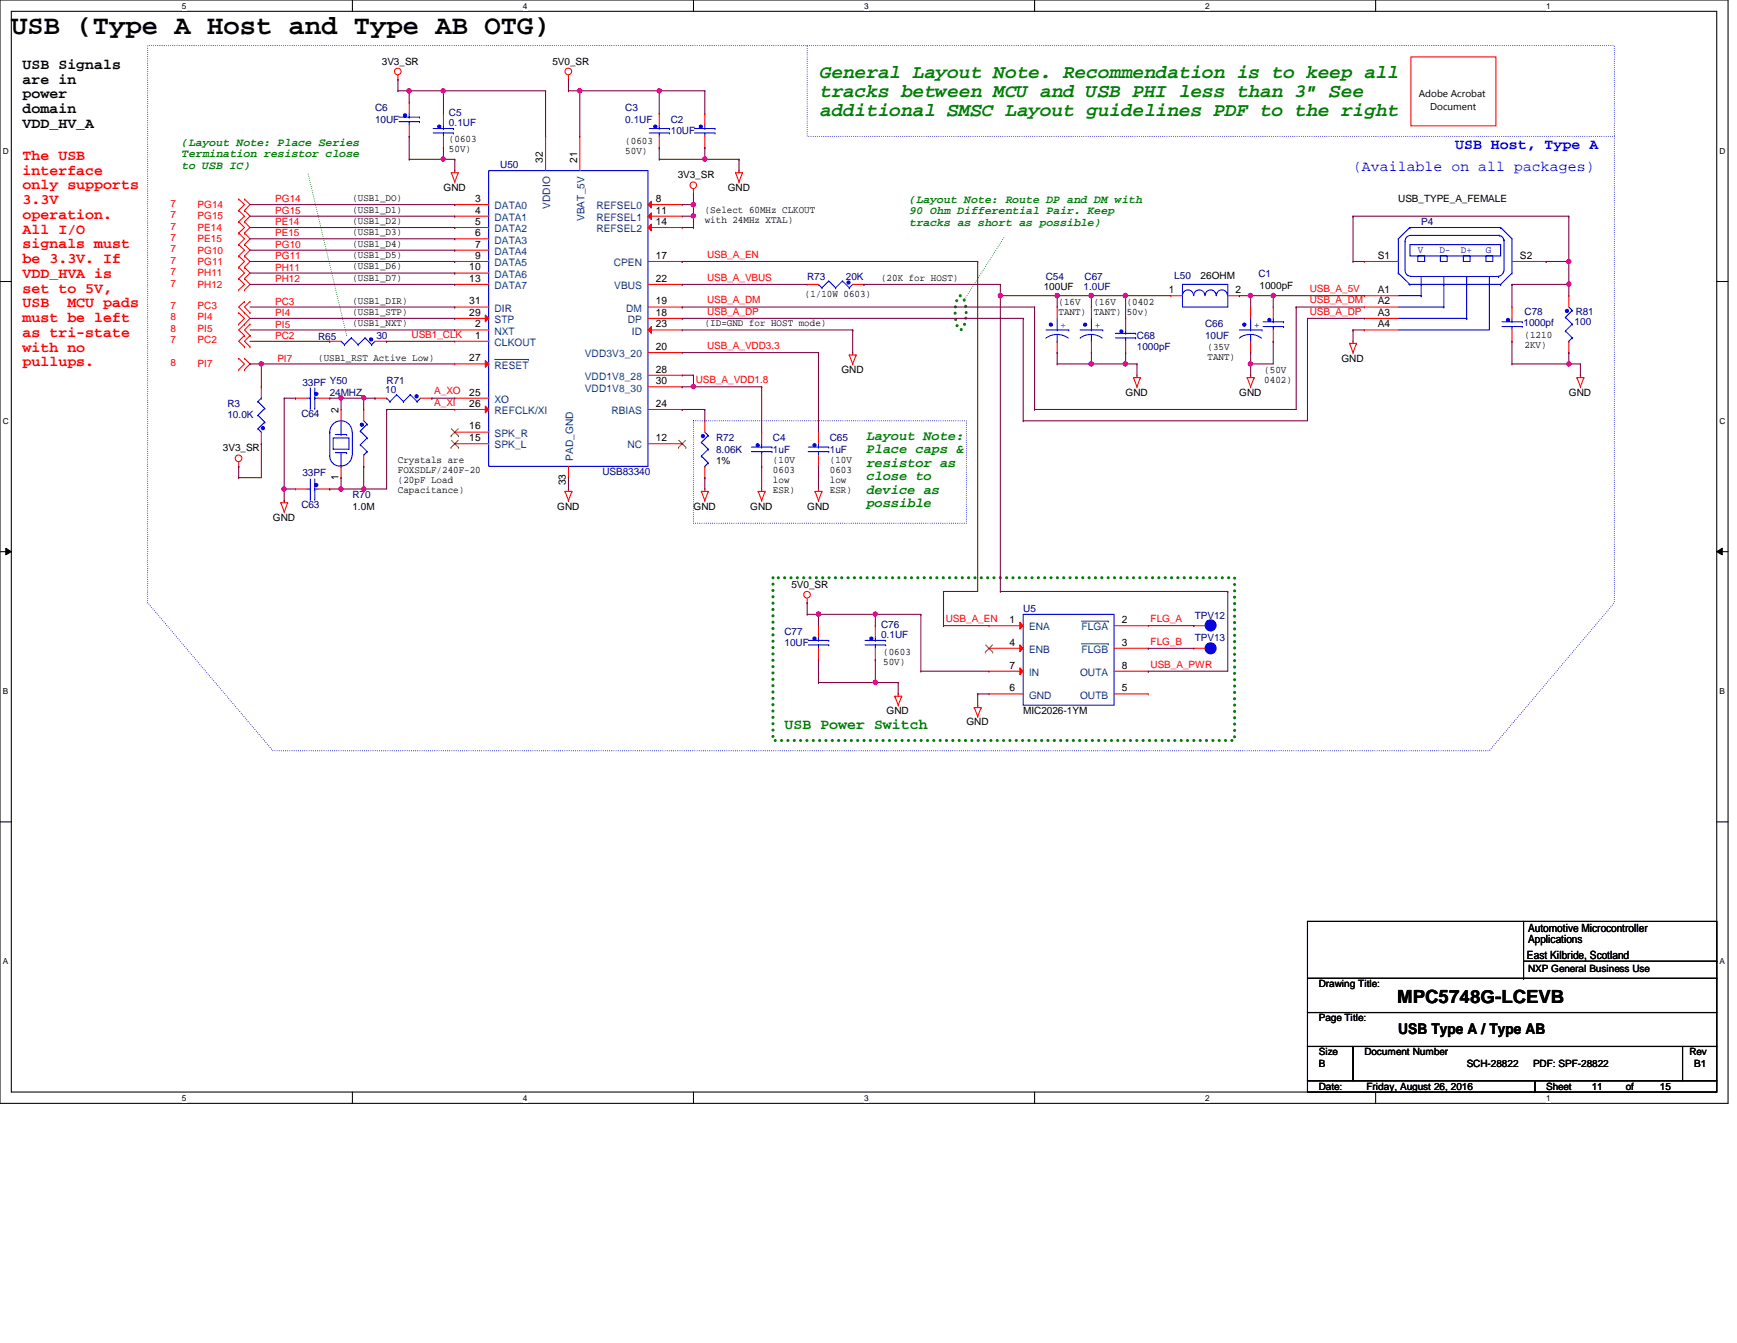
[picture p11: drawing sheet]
<svg xmlns="http://www.w3.org/2000/svg" width="279mm" height="216mm" viewBox="0 0 279 216" stroke-linecap="round" stroke-linejoin="round" font-family="sans-serif">
<defs><g id="words">
<text font-size="4.4" x="1.8" y="5.5">USB (Type A Host and Type AB OTG)</text>
<g font-size="3.1" fill="#008000">
<text x="131.9" y="12.5">General Layout Note. Recommendation is to keep all</text>
<text x="131.9" y="15.6">tracks between MCU and USB PHI less than 3&quot; See</text>
<text x="131.9" y="18.7">additional SMSC Layout guidelines PDF to the right</text>
</g>
<text font-size="2.9" x="224.7" y="161.2">MPC5748G-LCEVB</text>
<g font-size="2.4">
<text x="3.6" y="11.1">USB Signals</text>
<text x="3.6" y="13.5">are in</text>
<text x="3.6" y="15.8">power</text>
<text x="3.6" y="18.2">domain</text>
<text x="3.6" y="20.6">VDD_HV_A</text>
<text x="224.9" y="166.2">USB Type A / Type AB</text>
</g>
<g font-size="2.4" fill="#00f">
<text x="234.1" y="23.9">USB Host, Type A</text>
<text x="217.6" y="27.5">(Available on all packages)</text>
</g>
<g font-size="2.4" fill="#f00">
<text x="3.6" y="25.7">The USB</text>
<text x="3.6" y="28.1">interface</text>
<text x="3.6" y="30.4">only supports</text>
<text x="3.6" y="32.8">3.3V</text>
<text x="3.6" y="35.2">operation.</text>
<text x="3.6" y="37.5">All I/O</text>
<text x="3.6" y="39.9">signals must</text>
<text x="3.6" y="42.3">be 3.3V. If</text>
<text x="3.6" y="44.7">VDD_HVA is</text>
<text x="3.6" y="47">set to 5V,</text>
<text x="3.6" y="49.4">USB</text>
<text x="3.6" y="51.8">must be left</text>
<text x="10.8" y="49.4">MCU pads</text>
<text x="3.6" y="54.1">as tri-state</text>
<text x="3.6" y="56.5">with no</text>
<text x="3.6" y="58.9">pullups.</text>
</g>
<text font-size="2.4" fill="#008000" x="126.2" y="117.1">USB Power Switch</text>
<g font-size="2.2" fill="#008000">
<text x="139.4" y="70.7">Layout Note:</text>
<text x="139.4" y="72.9">Place caps &amp;</text>
<text x="139.4" y="75.1">resistor as</text>
<text x="139.4" y="77.2">close to</text>
<text x="139.4" y="79.4">device as</text>
<text x="139.4" y="81.5">possible</text>
</g>
<g font-size="1.8" fill="#008000">
<text x="29.3" y="23.5">(Layout Note: Place Series</text>
<text x="29.3" y="25.3">Termination resistor close</text>
<text x="29.3" y="27.1">to USB IC)</text>
<text x="146.3" y="32.6">(Layout Note: Route DP and DM with</text>
<text x="146.3" y="34.5">90 Ohm Differential Pair. Keep</text>
<text x="146.3" y="36.3">tracks as short as possible)</text>
</g>
<g font-size="1.8">
<text x="245.8" y="149.8">Automotive Microcontroller</text>
<text x="245.6" y="154.2">East Kilbride, Scotland</text>
<text x="245.8" y="151.6">Applications</text>
</g>
<g font-size="1.7">
<text x="87.3" y="26.2" transform="rotate(-90 87.3 26.2)">32</text>
<text x="92.8" y="26.2" transform="rotate(-90 92.8 26.2)">21</text>
<text x="76.4" y="34.3">4</text>
<text x="76.4" y="32.5">3</text>
<text x="105.5" y="32.5">8</text>
<text x="105.5" y="34.3">11</text>
<text x="76.4" y="41.6">9</text>
<text x="76.4" y="39.8">7</text>
<text x="76.4" y="38">6</text>
<text x="76.4" y="36.2">5</text>
<text x="105.5" y="41.6">17</text>
<text x="105.5" y="36.2">14</text>
<text x="221.6" y="41.6">S1</text>
<text x="244.5" y="41.6">S2</text>
<text x="75.5" y="45.3">13</text>
<text x="75.5" y="43.5">10</text>
<text x="105.5" y="45.3">22</text>
<text x="188" y="47.1">1</text>
<text x="198.8" y="47.1">2</text>
<text x="221.6" y="47.1">A1</text>
<text x="75.5" y="48.9">31</text>
<text x="75.5" y="50.8">29</text>
<text x="76.4" y="52.6">2</text>
<text x="105.5" y="52.6">23</text>
<text x="105.5" y="50.8">18</text>
<text x="105.5" y="48.9">19</text>
<text x="221.6" y="48.9">A2</text>
<text x="221.6" y="50.8">A3</text>
<text x="221.6" y="52.6">A4</text>
<text x="75.5" y="58.1">27</text>
<text x="76.4" y="54.4">1</text>
<text x="105.5" y="56.3">20</text>
<text x="105.5" y="59.9">28</text>
<text x="75.5" y="63.6">25</text>
<text x="75.5" y="65.4">26</text>
<text x="105.5" y="61.8">30</text>
<text x="105.5" y="65.4">24</text>
<text x="54.4" y="66.4" transform="rotate(-90 54.4 66.4)">2</text>
<text x="75.5" y="70.9">15</text>
<text x="75.5" y="69">16</text>
<text x="105.5" y="70.9">12</text>
<text x="54.4" y="77.1" transform="rotate(-90 54.4 77.1)">1</text>
<text x="91" y="78" transform="rotate(-90 91 78)">33</text>
<text x="162.4" y="100.2">1</text>
<text x="180.5" y="100.2">2</text>
<text x="162.4" y="103.8">4</text>
<text x="162.4" y="107.5">7</text>
<text x="180.5" y="103.8">3</text>
<text x="180.5" y="107.5">8</text>
<text x="162.4" y="111.1">6</text>
<text x="180.5" y="111.1">5</text>
</g>
<g font-size="1.7" fill="#004080">
<text x="79.5" y="35.5">DATA1</text>
<text x="79.5" y="33.7">DATA0</text>
<text x="88.5" y="33.6" transform="rotate(-90 88.5 33.6)">VDDIO</text>
<text x="94" y="35.6" transform="rotate(-90 94 35.6)">VBAT_5V</text>
<text x="95.9" y="33.7">REFSEL0</text>
<text x="95.9" y="35.5">REFSEL1</text>
<text x="79.5" y="41">DATA4</text>
<text x="79.5" y="39.2">DATA3</text>
<text x="79.5" y="37.3">DATA2</text>
<text x="95.9" y="37.3">REFSEL2</text>
<text x="79.5" y="46.5">DATA7</text>
<text x="79.5" y="44.7">DATA6</text>
<text x="79.5" y="42.8">DATA5</text>
<text x="98.7" y="42.8">CPEN</text>
<text x="98.8" y="46.5">VBUS</text>
<text x="79.5" y="53.8">NXT</text>
<text x="79.5" y="50.1">DIR</text>
<text x="79.5" y="51.9">STP</text>
<text x="100.7" y="50.1">DM</text>
<text x="101" y="51.9">DP</text>
<text x="101.6" y="53.8">ID</text>
<text x="79.5" y="59.3">RESET</text>
<text x="79.5" y="55.6">CLKOUT</text>
<text x="94.1" y="57.4">VDD3V3_20</text>
<text x="79.5" y="64.8">XO</text>
<text x="94.1" y="61.1">VDD1V8_28</text>
<text x="94.1" y="62.9">VDD1V8_30</text>
<text x="79.5" y="66.6">REFCLK/XI</text>
<text x="79.5" y="70.2">SPK_R</text>
<text x="98.3" y="66.6">RBIAS</text>
<text x="79.5" y="72.1">SPK_L</text>
<text x="92.2" y="74" transform="rotate(-90 92.2 74)">PAD_GND</text>
<text x="100.9" y="72.1">NC</text>
<text x="165.5" y="101.3">ENA</text>
<text x="173.9" y="101.3">FLGA</text>
<text x="165.5" y="105">ENB</text>
<text x="173.9" y="105">FLGB</text>
<text x="165.5" y="112.3">GND</text>
<text x="165.5" y="108.7">IN</text>
<text x="173.7" y="112.3">OUTB</text>
<text x="173.7" y="108.7">OUTA</text>
</g>
<g font-size="1.6">
<text x="61.4" y="10.4">3V3_SR</text>
<text x="88.9" y="10.4">5V0_SR</text>
<text x="228.2" y="15.6">Adobe Acrobat</text>
<text x="230" y="17.7">Document</text>
<text x="72.2" y="22.9">(0603</text>
<text x="100.6" y="23.2">(0603</text>
<text x="72.2" y="24.5">50V)</text>
<text x="100.6" y="24.8">50V)</text>
<text x="109" y="28.7">3V3_SR</text>
<text x="56.7" y="32.3">(USB1_DO)</text>
<text x="56.7" y="34.2">(USB1_D1)</text>
<text x="71.3" y="30.7">GND</text>
<text x="113.4" y="34.2">(Select 60MHz CLKOUT</text>
<text x="113.4" y="35.8">with 24MHz XTAL)</text>
<text x="117.1" y="30.7">GND</text>
<text x="224.9" y="32.5">USB_TYPE_A_FEMALE</text>
<text x="56.7" y="36">(USB1_D2)</text>
<text x="56.7" y="37.8">(USB1_D3)</text>
<text x="56.7" y="39.7">(USB1_D4)</text>
<text x="56.7" y="41.5">(USB1_D5)</text>
<text x="56.7" y="43.3">(USB1_D6)</text>
<text x="56.7" y="45.2">(USB1_D7)</text>
<text x="129.5" y="47.7">(1/10W 0603)</text>
<text x="141.7" y="45.2">(20K for HOST)</text>
<text x="167.9" y="46.6">100UF</text>
<text x="193.1" y="44.8">26OHM</text>
<text x="202.6" y="46.4">1000pF</text>
<text x="56.7" y="48.8">(USB1_DIR)</text>
<text x="56.7" y="50.6">(USB1_STP)</text>
<text x="56.7" y="52.5">(USB1_NXT)</text>
<text x="113.4" y="52.5">(ID=GND for HOST mode)</text>
<text x="170.3" y="49">(16V</text>
<text x="170.3" y="50.6">TANT)</text>
<text x="175.9" y="49">(16V</text>
<text x="175.9" y="50.6">TANT)</text>
<text x="181.2" y="49">(0402</text>
<text x="181.2" y="50.6">50v)</text>
<text x="51.2" y="58">(USB1_RST Active Low)</text>
<text x="135.3" y="59.9">GND</text>
<text x="194.2" y="56.3">(35V</text>
<text x="194.2" y="57.9">TANT)</text>
<text x="203.4" y="60">(50V</text>
<text x="215.8" y="58.1">GND</text>
<text x="245.2" y="54.3">(1210</text>
<text x="245.2" y="55.9">2KV)</text>
<text x="181.1" y="63.6">GND</text>
<text x="199.3" y="63.6">GND</text>
<text x="203.4" y="61.6">0402)</text>
<text x="252.3" y="63.6">GND</text>
<text x="35.9" y="72.6">3V3_SR</text>
<text x="64" y="74.4">Crystals are</text>
<text x="64" y="76">FOXSDLF/240F-20</text>
<text x="64" y="77.6">(20pF Load</text>
<text x="115.2" y="74.6">1%</text>
<text x="124.3" y="74.4">(10V</text>
<text x="124.3" y="76">0603</text>
<text x="124.3" y="77.6">low</text>
<text x="133.5" y="74.4">(10V</text>
<text x="133.5" y="76">0603</text>
<text x="133.5" y="77.6">low</text>
<text x="43.9" y="83.7">GND</text>
<text x="56.7" y="81.9">1.0M</text>
<text x="64" y="79.2">Capacitance)</text>
<text x="89.6" y="81.9">GND</text>
<text x="111.5" y="81.9">GND</text>
<text x="120.7" y="81.9">GND</text>
<text x="124.3" y="79.2">ESR)</text>
<text x="129.8" y="81.9">GND</text>
<text x="133.5" y="79.2">ESR)</text>
<text x="127.3" y="94.5">5V0_SR</text>
<text x="142.1" y="105.3">(0603</text>
<text x="142.1" y="106.9">50V)</text>
<text x="142.6" y="114.8">GND</text>
<text x="155.4" y="116.6">GND</text>
<text x="164.6" y="114.8">MIC2026-1YM</text>
<text x="212.1" y="158.7">Drawing Title:</text>
<text x="245.8" y="156.3">NXP General Business Use</text>
<text x="212.1" y="164.2">Page Title:</text>
<text x="212.1" y="169.7">Size</text>
<text x="212.1" y="171.5">B</text>
<text x="219.5" y="169.7">Document Number</text>
<text x="235.9" y="171.5">SCH-28822</text>
<text x="246.6" y="171.5">PDF: SPF-28822</text>
<text x="271.7" y="169.7">Rev</text>
<text x="272.5" y="171.5">B1</text>
<text x="212.1" y="175.2">Date:</text>
<text x="219.8" y="175.2">Friday, August 26, 2016</text>
<text x="248.7" y="175.2">Sheet</text>
<text x="256" y="175.2">11</text>
<text x="261.5" y="175.2">of</text>
<text x="267" y="175.2">15</text>
</g>
<g font-size="1.6" fill="#000080">
<text x="60.3" y="17.9">C6</text>
<text x="100.6" y="17.9">C3</text>
<text x="60.3" y="19.7">10UF</text>
<text x="72.2" y="18.6">C5</text>
<text x="72.2" y="20.3">0.1UF</text>
<text x="100.6" y="19.7">0.1UF</text>
<text x="107.9" y="19.7">C2</text>
<text x="107.9" y="21.5">10UF</text>
<text x="80.5" y="27.1">U50</text>
<text x="228.6" y="36.2">P4</text>
<text x="129.8" y="45">R73</text>
<text x="136.1" y="45">20K</text>
<text x="168.2" y="45">C54</text>
<text x="174.3" y="46.6">1.0UF</text>
<text x="174.5" y="45">C67</text>
<text x="188.9" y="44.8">L50</text>
<text x="202.4" y="44.6">C1</text>
<text x="193.8" y="52.6">C66</text>
<text x="245.1" y="52.5">1000pf</text>
<text x="245.2" y="50.6">C78</text>
<text x="253.3" y="52.3">100</text>
<text x="253.4" y="50.6">R81</text>
<text x="51.2" y="54.7">R65</text>
<text x="60.5" y="54.5">30</text>
<text x="182.9" y="54.5">C68</text>
<text x="182.9" y="56.3">1000pF</text>
<text x="193.8" y="54.5">10UF</text>
<text x="36.6" y="65.4">R3</text>
<text x="48.6" y="62">33PF Y50</text>
<text x="53" y="63.6">24MHZ</text>
<text x="62" y="63.2">10</text>
<text x="62.2" y="61.8">R71</text>
<text x="36.6" y="67.3">10.0K</text>
<text x="48.5" y="67.1">C64</text>
<text x="115.2" y="70.9">R72</text>
<text x="124.3" y="70.9">C4</text>
<text x="133.5" y="70.9">C65</text>
<text x="48.6" y="76.6">33PF</text>
<text x="96.9" y="76.4">USB83340</text>
<text x="115.2" y="72.8">8.06K</text>
<text x="124.3" y="72.8">1uF</text>
<text x="133.5" y="72.8">1uF</text>
<text x="48.5" y="81.7">C63</text>
<text x="56.7" y="80.1">R70</text>
<text x="141.7" y="100.9">C76</text>
<text x="164.6" y="98.3">U5</text>
<text x="192.2" y="99.4">TPV12</text>
<text x="126.2" y="102">C77</text>
<text x="126.2" y="103.8">10UF</text>
<text x="141.7" y="102.6">0.1UF</text>
<text x="192.2" y="103.1">TPV13</text>
</g>
<g font-size="1.6" fill="#f00">
<text x="27.4" y="35.1">7</text>
<text x="27.4" y="33.2">7</text>
<text x="31.8" y="35.3">PG15</text>
<text x="31.8" y="33.4">PG14</text>
<text x="44.3" y="32.5">PG14</text>
<text x="44.3" y="34.4">PG15</text>
<text x="27.4" y="36.9">7</text>
<text x="27.4" y="38.7">7</text>
<text x="27.4" y="40.6">7</text>
<text x="31.8" y="37.1">PE14</text>
<text x="31.8" y="38.9">PE15</text>
<text x="31.8" y="40.8">PG10</text>
<text x="44.3" y="36.2">PE14</text>
<text x="44.3" y="38">PE15</text>
<text x="44.3" y="39.8">PG10</text>
<text x="44.3" y="41.7">PG11</text>
<text x="113.7" y="41.4">USB_A_EN</text>
<text x="27.4" y="42.4">7</text>
<text x="27.4" y="44.2">7</text>
<text x="27.4" y="46.1">7</text>
<text x="31.8" y="42.6">PG11</text>
<text x="31.8" y="44.4">PH11</text>
<text x="31.8" y="46.2">PH12</text>
<text x="44.3" y="43.5">PH11</text>
<text x="44.3" y="45.3">PH12</text>
<text x="113.7" y="45.1">USB_A_VBUS</text>
<text x="210.7" y="46.9">USB_A_5V</text>
<text x="27.4" y="51.5">8</text>
<text x="27.4" y="53.4">8</text>
<text x="27.4" y="49.7">7</text>
<text x="31.8" y="51.5">PI4</text>
<text x="31.8" y="53.4">PI5</text>
<text x="31.8" y="49.7">PC3</text>
<text x="44.3" y="49">PC3</text>
<text x="44.3" y="50.8">PI4</text>
<text x="44.3" y="52.7">PI5</text>
<text x="113.7" y="48.8">USB_A_DM</text>
<text x="113.7" y="50.6">USB_A_DP</text>
<text x="210.7" y="48.8">USB_A_DM</text>
<text x="210.7" y="50.6">USB_A_DP</text>
<text x="27.4" y="55.2">7</text>
<text x="27.4" y="58.8">8</text>
<text x="31.8" y="55.2">PC2</text>
<text x="31.8" y="59.1">PI7</text>
<text x="44.3" y="54.5">PC2</text>
<text x="44.6" y="58.1">PI7</text>
<text x="66.2" y="54.3">USB1_CLK</text>
<text x="113.7" y="56.1">USB_A_VDD3.3</text>
<text x="69.8" y="63.4">A_XO</text>
<text x="69.8" y="65.2">A_XI</text>
<text x="111.9" y="61.6">USB_A_VDD1.8</text>
<text x="152.1" y="100">USB_A_EN</text>
<text x="185.1" y="100">FLG_A</text>
<text x="185.1" y="107.3">USB_A_PWR</text>
<text x="185.1" y="103.6">FLG_B</text>
</g>
<g font-size="1.6" fill="#00f">
<text x="228" y="40.6">V</text>
<text x="231.5" y="40.6">D-</text>
<text x="235" y="40.6">D+</text>
<text x="239" y="40.6">G</text>
<text x="170.6" y="52.7">+</text>
<text x="176.1" y="52.7">+</text>
<text x="201.7" y="52.7">+</text>
</g>
<g font-size="1.3">
<text x="29.3" y="1.4">5</text>
<text x="84.1" y="1.4">4</text>
<text x="139" y="1.4">3</text>
<text x="193.8" y="1.4">2</text>
<text x="248.7" y="1.4">1</text>
<text x=".5" y="24.7">D</text>
<text x="276.6" y="24.7">D</text>
<text x=".5" y="68.2">C</text>
<text x="276.6" y="68.2">C</text>
<text x=".5" y="111.6">B</text>
<text x="276.6" y="111.6">B</text>
<text x=".5" y="155">A</text>
<text x="276.6" y="155">A</text>
<text x="29.3" y="177">5</text>
<text x="84.1" y="177">4</text>
<text x="139" y="177">3</text>
<text x="193.8" y="177">2</text>
<text x="248.7" y="177">1</text>
</g>
</g></defs>
<path d="M0 0h278v177.4h-278zM1.8 1.8h274.3v173.8h-274.3z" fill="none" stroke="#000" stroke-width=".17"/>
<g fill="#fff">
<path d="M29.3 .2h.7v1.5h-.7z"/>
<path d="M29.3 175.8h.7v1.4h-.7z"/>
</g>
<path d="M56.7 0v1.8M56.7 175.6v1.8" fill="none" stroke="#000" stroke-width=".17"/>
<g fill="#fff">
<path d="M84.1 .2h.7v1.5h-.7z"/>
<path d="M84.1 175.8h.7v1.4h-.7z"/>
</g>
<path d="M111.5 0v1.8M111.5 175.6v1.8" fill="none" stroke="#000" stroke-width=".17"/>
<g fill="#fff">
<path d="M139 .2h.7v1.5h-.7z"/>
<path d="M139 175.8h.7v1.4h-.7z"/>
</g>
<path d="M166.4 0v1.8M166.4 175.6v1.8" fill="none" stroke="#000" stroke-width=".17"/>
<g fill="#fff">
<path d="M193.8 .2h.8v1.5h-.8z"/>
<path d="M193.8 175.8h.8v1.4h-.8z"/>
</g>
<path d="M221.3 0v1.8M221.3 175.6v1.8" fill="none" stroke="#000" stroke-width=".17"/>
<g fill="#fff">
<path d="M248.7 .2h.7v1.5h-.7z"/>
<path d="M248.7 175.8h.7v1.4h-.7z"/>
<path d="M.5 23.5h.9v1.5h-.9z"/>
<path d="M276.6 23.5h.9v1.5h-.9z"/>
<path d="M.5 67h.9v1.5h-.9z"/>
<path d="M276.6 67h.9v1.5h-.9z"/>
</g>
<path d="M0 45.3h1.8M276.1 45.3h1.9" fill="none" stroke="#000" stroke-width=".17"/>
<g fill="#fff">
<path d="M.5 110.4h.8v1.5h-.8z"/>
<path d="M276.6 110.4h.9v1.5h-.9z"/>
</g>
<path d="M0 88.7h1.8M276.1 88.7h1.9" fill="none" stroke="#000" stroke-width=".17"/>
<path d="M.9 88.1l.9 .6-.9 .5zM276.1 88.7l.9-.6v1.1z" fill="#000"/>
<path d="M.9 88.1l.9 .6-.9 .5zM276.1 88.7l.9-.6v1.1z" fill="none" stroke="#000" stroke-width=".16"/>
<g fill="#fff">
<path d="M.5 153.8h.8v1.5h-.8z"/>
<path d="M276.6 153.8h.9v1.5h-.9z"/>
</g>
<path d="M0 132.1h1.8M276.1 132.1h1.9" fill="none" stroke="#000" stroke-width=".17"/>
<path d="M23.7 7.3h106.1v14.6h129.9v75l-20.1 23.8h-195.7l-20.2-23.8zM111.5 67.6h43.9v16.5h-43.9z" fill="none" stroke="#00f" stroke-width=".17" stroke-dasharray="0 .3"/>
<path d="M154.3 47.6l.2-.1a1.46 1.46 0 0 1 .8 1.4 5.8 5.8 0 0 1-.6 4l-.2 .1a1.44 1.44 0 0 1-.8-1.4v-.6a4.8 4.8 0 0 1 .6-3.4zM124.3 92.9h74.3v26.1h-74.3z" fill="none" stroke="#008000" stroke-width=".51" stroke-dasharray="0 1"/>
<path d="M49.6 28l6.2 25.9M161.5 38.2l-6.4 10.1M55.8 53.9h.1M155.1 48.3h.1" fill="none" stroke="#008000" stroke-width=".17" stroke-dasharray="0 .3"/>
<path d="M226.9 9.1h13.7v11.1h-13.7z" fill-rule="evenodd" fill="#fff"/>
<g fill="none" stroke="#f00" stroke-width=".17">
<path d="M64 12.8h.1M64 12.1v.7M91.4 12.8h.1M91.4 12.1v.7M226.9 9.1h13.7v11.1h-13.7zM38.4 33.8h.1M38.4 35.6h.1M38.4 37.5h.1M38.4 39.3h.1M38.4 32h.1M38.4 33.8l.9 1-.9 .8M38.4 35.6l.9 1-.9 .9"/>
<path d="M38.4 37.5l.9 .9-.9 .9M38.4 39.3l.9 .9-.9 .9M38.4 32l.9 .9-.9 .9M39.3 35.6h.1M39.3 33.8h.1M39.3 37.5h.1M39.3 39.3h.1M39.3 32h.1M39.3 33.8l.9 1-.9 .8M39.3 35.6l.9 1-.9 .9M39.3 37.5l.9 .9-.9 .9M39.3 39.3l.9 .9-.9 .9"/>
<path d="M39.3 32l.9 .9-.9 .9M72.6 27.8h.1M72.6 27.8h1.1M72.6 27.8l.6 1.5M73.2 27.4h.1M73.2 29.3h.1M73.2 27.4v.4M73.7 27.8h.1M73.7 27.8l-.5 1.5M111.5 31.1h.1M111.5 30.4v.7M118.3 27.8h.1"/>
<path d="M118.3 27.8h1.1M118.3 27.8l.6 1.5M118.9 27.4h.1M118.9 29.3h.1M118.9 27.4v.4M119.4 27.8h.1M119.4 27.8l-.5 1.5M38.4 41.1h.1M38.4 43h.1M38.4 44.8h.1M38.4 46.6h.1M38.4 50.3h.1"/>
<path d="M38.4 52.1h.1M38.4 57.6h.1M38.4 59.4h.1M38.4 41.1l.9 .9-.9 1M38.4 43l.9 .9-.9 .9M38.4 44.8l.9 .9-.9 .9M38.4 50.3l.9 .9-.9 .9M38.4 57.6l.9 .9-.9 .9M39.3 41.1h.1M39.3 43h.1M39.3 44.8h.1M39.3 46.6h.1"/>
<path d="M39.3 52.1h.1M39.3 50.3h.1M39.3 53.9h.1M39.3 55.8h.1M39.3 48.5h.1M39.3 59.4h.1M39.3 57.6h.1M39.3 41.1l.9 .9-.9 1M39.3 43l.9 .9-.9 .9M39.3 44.8l.9 .9-.9 .9M39.3 48.5l-.9 .9 1.8 1.8-.9 .9M39.3 52.1l-.9 .9 .9 .9"/>
<path d="M39.3 53.9l-.9 1 .9 .9M39.3 57.6l.9 .9-.9 .9M40.2 52.1h.1M40.2 53.9h.1M40.2 55.8h.1M40.2 48.5h.1M40.2 50.3h.1M40.2 52.1l-.9 .9 .9 .9M40.2 53.9l-.9 1 .9 .9M40.2 48.5l-.9 .9 .9 .9M136.6 57.1h.1M136.6 57.1h1.1"/>
<path d="M136.6 57.1l.6 1.4M137.2 56.7h.1M137.2 58.5h.1M137.2 56.7v.4M137.7 57.1h.1M137.7 57.1l-.5 1.4M217.1 55.2h.1M217.1 55.2h1.1M217.1 55.2l.5 1.5M217.6 54.9h.1M217.6 56.7h.1M217.6 54.9v.3"/>
<path d="M218.2 55.2h.1M218.2 55.2l-.6 1.5M38.4 75h.1M38.4 74.3v.7M90.9 79h.1M90.9 79h1.1M90.9 79l.5 1.5M91.4 78.6h.1M91.4 78.6v.4M92 79h.1M92 79l-.6 1.5M112.8 79h.1"/>
<path d="M112.8 79h1.1M112.8 79l.6 1.5M113.4 78.6h.1M113.4 78.6v.4M113.9 79h.1M113.9 79l-.5 1.5M122 79h.1M122 79h1.1M122 79l.5 1.5M122.5 78.6h.1M122.5 78.6v.4M123.1 79h.1"/>
<path d="M123.1 79l-.6 1.5M131.1 79h.1M131.1 79h1.1M131.1 79l.6 1.5M131.7 78.6h.1M131.7 78.6v.4M132.2 79h.1M132.2 79l-.5 1.5M182.3 60.7h.1M182.3 60.7h1.1M182.3 60.7l.6 1.5M182.9 60.3h.1"/>
<path d="M182.9 62.2h.1M182.9 60.3v.4M183.4 60.7h.1M183.4 60.7l-.5 1.5M200.6 60.7h.1M200.6 60.7h1.1M200.6 60.7l.6 1.5M201.2 60.3h.1M201.2 62.2h.1M201.2 60.3v.4M201.7 60.7h.1M201.7 60.7l-.5 1.5"/>
<path d="M253.7 60.7h.1M253.7 60.7h1.1M253.7 60.7l.5 1.5M254.2 60.3h.1M254.2 62.2h.1M254.2 60.3v.4M254.8 60.7h.1M254.8 60.7l-.6 1.5M45.2 80.8h.1M45.2 80.8h1.1M45.2 80.8l.5 1.5M45.7 80.5h.1"/>
<path d="M45.7 82.3h.1M45.7 80.5v.3M46.3 80.8h.1M46.3 80.8l-.6 1.5M91.4 80.5h.1M113.4 80.5h.1M122.5 80.5h.1M129.8 96.9h.1M129.8 96.2v.7M131.7 80.5h.1M143.9 111.9h.1M143.9 111.9h1.1"/>
<path d="M143.9 111.9l.6 1.5M144.5 111.5h.1M144.5 113.4h.1M144.5 111.5v.4M145 111.9h.1M145 111.9l-.5 1.5M156.7 113.7h.1M156.7 113.7h1.1M156.7 113.7l.6 1.5M157.3 113.4h.1M157.3 115.2h.1M157.3 113.4v.3"/>
<path d="M157.8 113.7h.1M157.8 113.7l-.5 1.5"/>
<circle cx="64" cy="11.5" r=".54"/>
<circle cx="91.4" cy="11.5" r=".54"/>
<circle cx="111.5" cy="29.8" r=".54"/>
<circle cx="38.4" cy="73.7" r=".54"/>
<circle cx="129.8" cy="95.6" r=".54"/>
</g>
<path d="M129.8 7.3h129.9v14.6" fill="none" stroke="#00f" stroke-width=".17" stroke-dasharray="0 .3"/>
<g fill="none" stroke="#000" stroke-width=".17">
<path d="M210.3 148.1h65.8v14.7h-65.8zM210.3 157.3h65.8M245.1 157.3h.1M245.1 148.1v9.2M245.1 154.5h31M276.1 157.3h.1M276.1 154.5h.1M210.3 162.8h65.8v5.4h-65.8zM210.3 168.2h7.3v5.5h-7.3zM210.3 173.7h36.6v1.9h-36.6zM217.6 168.2h53v5.5h-53zM246.9 173.7h29.2v1.9h-29.2z"/>
<path d="M270.6 168.2h5.5v5.5h-5.5z"/>
</g>
<path d="M69.7 21.4h3.2M69.7 20.7h3.2M71.3 21.4h.1M71.3 21.4v.5M72.9 21.4h.1M72.9 20.7h.1" fill="none" stroke="#00f" stroke-width=".17"/>
<circle cx="70.7" cy="20.4" r=".26" fill="#00f"/>
<g fill="none" stroke="#00f" stroke-width=".17">
<path d="M71.3 20.7h.1M71.3 20.1v.6M112.8 71.1h.1M112.8 73.3h.1M112.8 71.1l1.1 1.1M112.8 73.3l1.1 1.1M113.4 75h.1M113.4 69.5l.5 .5M113.9 70h.1M113.9 72.2h.1M113.9 74.4h.1M113.9 70l-1.1 1.1"/>
<path d="M113.9 72.2l-1.1 1.1M113.9 74.4l-.5 .6"/>
<circle cx="70.7" cy="20.4" r=".26"/>
</g>
<path d="M71.3 18.3h.1M71.3 18.3v1.8M71.3 23.7h.1M71.3 21.9v1.8" fill="none" stroke="#f00" stroke-width=".17"/>
<circle cx="113.1" cy="70.1" r=".26" fill="#00f"/>
<g fill="none" stroke="#00f" stroke-width=".17">
<path d="M104.4 21.4h3.3M104.4 20.7h3.3M106 21.4h.1M106 21.4v.5M107.7 21.4h.1M107.7 20.7h.1M53 69.5h.1M53 69.5v3.8a1.55 1.55 0 0 0 1.8 1.6M53.6 70.4h2.5v1.8h-2.5zM53.9 72.8h1.9M53.9 69.8h1.9M54.9 67.6a1.79 1.79 0 0 0-1.9 1.9"/>
<path d="M54.9 67.6a1.8 1.8 0 0 1 1.7 1.9M54.9 75h.1M54.9 69.8h.1M54.9 67.6v2.2M54.9 72.8v2.2M55.8 72.8h.1M55.8 69.8h.1M56.6 73.2a1.85 1.85 0 0 1-1.7 1.7M56.7 69.5h.1M56.7 69.5v3.7"/>
<circle cx="113.1" cy="70.1" r=".26"/>
</g>
<path d="M54.9 76.8h.1M54.9 65.8h.1M54.9 65.8v1.8M54.9 75v1.8M113.4 67.6h.1M113.4 76.8h.1M113.4 67.6v1.9M113.4 75v1.8" fill="none" stroke="#f00" stroke-width=".17"/>
<circle cx="105.4" cy="20.4" r=".26" fill="#00f"/>
<g fill="none" stroke="#00f" stroke-width=".17">
<path d="M106 20.7h.1M106 20.1v.6M49.4 64h.5M49.9 65.7h.1M49.9 64h.1M49.9 62.4v3.3M50.6 65.7h.1M50.6 62.4v3.3"/>
<circle cx="105.4" cy="20.4" r=".26"/>
</g>
<path d="M106 18.3h.1M106 18.3v1.8M106 23.7h.1M106 21.9v1.8" fill="none" stroke="#f00" stroke-width=".17"/>
<circle cx="50.9" cy="63.3" r=".26" fill="#00f"/>
<g fill="none" stroke="#00f" stroke-width=".17">
<path d="M54.9 54.9h.1M54.9 54.9l.5 .5M55.4 55.4h.1M56.5 54.3h.1M56.5 54.3l1.1 1.1M56.5 54.3l-1.1 1.1M57.6 55.4h.1M58.7 54.3h.1M58.7 54.3l1.1 1.1M58.7 54.3l-1.1 1.1M59.8 55.4h.1M60.3 54.9l-.5 .5"/>
<path d="M50.6 64h.1M50.6 64h.6"/>
<circle cx="50.9" cy="63.3" r=".26"/>
</g>
<path d="M47.5 64h.1M47.5 64h1.9M51.2 64h1.8M53 64h.1" fill="none" stroke="#f00" stroke-width=".17"/>
<circle cx="59.7" cy="54.6" r=".26" fill="#00f"/>
<g fill="none" stroke="#00f" stroke-width=".17">
<path d="M58 69.3h.1M58 71.5h.1M58 69.3l1.1 1.1M58 71.5l1.1 1.1M58.5 73.2h.1M58.5 67.6l.6 .6M59.1 68.2h.1M59.1 70.4h.1M59.1 72.6h.1M59.1 68.2l-1.1 1.1M59.1 70.4l-1.1 1.1M59.1 72.6l-.6 .6"/>
<circle cx="59.7" cy="54.6" r=".26"/>
</g>
<path d="M53 54.9h.1M53 54.9h1.9M60.3 54.9h1.9M62.2 54.9h.1" fill="none" stroke="#f00" stroke-width=".17"/>
<circle cx="58.2" cy="68.3" r=".26" fill="#00f"/>
<g fill="none" stroke="#00f" stroke-width=".17">
<path d="M251.8 51h.1M251.8 53.2h.1M251.8 51l1.1 1.1M251.8 53.2l1.1 1.1M252.3 54.9h.1M252.3 49.4l.6 .5M252.9 49.9h.1M252.9 52.1h.1M252.9 54.3h.1M252.9 49.9l-1.1 1.1M252.9 52.1l-1.1 1.1M252.9 54.3l-.6 .6"/>
<circle cx="58.2" cy="68.3" r=".26"/>
</g>
<path d="M58.5 65.8h.1M58.5 75h.1M58.5 65.8v1.8M58.5 73.2v1.8" fill="none" stroke="#f00" stroke-width=".17"/>
<circle cx="252.1" cy="50" r=".26" fill="#00f"/>
<g fill="none" stroke="#00f" stroke-width=".17">
<path d="M120.9 72.6h3.3M120.9 71.9h3.3M122.5 72.6h.1M122.5 72.6v.6M124.2 72.6h.1M124.2 71.9h.1"/>
<circle cx="252.1" cy="50" r=".26"/>
</g>
<path d="M252.3 47.5h.1M252.3 56.7h.1M252.3 47.5v1.9M252.3 54.9v1.8" fill="none" stroke="#f00" stroke-width=".17"/>
<circle cx="121.9" cy="71.6" r=".26" fill="#00f"/>
<g fill="none" stroke="#00f" stroke-width=".17">
<path d="M49.4 78.6h.5M49.9 78.6h.1M49.9 77v3.3M50.6 77v3.3M122.5 71.9h.1M122.5 71.3v.6M49.9 80.3h.1M50.6 80.3h.1"/>
<circle cx="121.9" cy="71.6" r=".26"/>
</g>
<path d="M122.5 69.5h.1M122.5 75h.1M122.5 69.5v1.8M122.5 73.2v1.8" fill="none" stroke="#f00" stroke-width=".17"/>
<circle cx="50.9" cy="78" r=".26" fill="#00f"/>
<g fill="none" stroke="#00f" stroke-width=".17">
<path d="M50.6 78.6h.1M50.6 78.6h.6M164.6 98.8h14.6v14.6h-14.6z"/>
<circle cx="50.9" cy="78" r=".26"/>
</g>
<path d="M47.5 78.6h.1M47.5 78.6h1.9M51.2 78.6h1.8M53 78.6h.1" fill="none" stroke="#f00" stroke-width=".17"/>
<path d="M164 100l.6 .6-.6 .5z" fill="#f00"/>
<path d="M159.1 100.6h.1M159.1 100.6h5.5M164 100l.6 .6-.6 .5zM179.2 100.6h5.5M179.2 104.2h5.5M184.7 100.6h.1M184.7 104.2h.1" fill="none" stroke="#f00" stroke-width=".17"/>
<path d="M173.9 99.9h4.4M178.3 99.9h.1M173.9 103.5h4.4M178.3 103.5h.1" fill="none" stroke="#004080" stroke-width=".16"/>
<path d="M164 103.7l.6 .5-.6 .6z" fill="#f00"/>
<path d="M159.1 104.2h.1M159.1 111.5h.1M159.1 104.2h5.5M159.1 111.5h5.5M164 103.7l.6 .5-.6 .6zM179.2 111.5h5.5M184.7 111.5h.1" fill="none" stroke="#f00" stroke-width=".17"/>
<path d="M158.5 104.8h.1M158.5 103.7l1.2 1.1M159.6 103.7l-1.1 1.1M159.7 104.8h.1" fill="none" stroke="#804000" stroke-width=".16"/>
<path d="M164 107.4l.6 .5-.6 .6z" fill="#f00"/>
<path d="M159.1 107.9h.1M159.1 107.9h5.5M164 107.4l.6 .5-.6 .6zM179.2 107.9h5.5M184.7 107.9h.1" fill="none" stroke="#f00" stroke-width=".17"/>
<circle cx="194.7" cy="100.5" r=".89" fill="#00f"/>
<g fill="none" stroke="#00f" stroke-width=".17">
<path d="M41.5 68.9h.1M41.5 66.8h.1M41.5 64.6h.1M41.5 68.9l.5 .6M41.5 66.8l1.1 1.1M41.5 64.6l1.1 1.1M42 64h.1M42 64l-.5 .6M42.6 67.9h.1M42.6 65.7h.1M42.6 67.9l-1.1 1M42.6 65.7l-1.1 1.1"/>
<circle cx="194.7" cy="100.5" r=".89"/>
</g>
<path d="M192 100.6h.1M192 100.6h1.8" fill="none" stroke="#f00" stroke-width=".17"/>
<circle cx="42.3" cy="68.8" r=".26" fill="#00f"/>
<g fill="none" stroke="#00f" stroke-width=".17">
<path d="M139.1 103.7h3.4M139.1 103h3.4M140.8 103.7h.1M140.8 103.7v.5M142.5 103.7h.1M142.5 103h.1"/>
<circle cx="42.3" cy="68.8" r=".26"/>
</g>
<path d="M42 71.3h.1M42 62.2h.1M42 62.2v1.8M42 69.5v1.8" fill="none" stroke="#f00" stroke-width=".17"/>
<circle cx="140.2" cy="102.7" r=".26" fill="#00f"/>
<g fill="none" stroke="#00f" stroke-width=".17">
<path d="M64.2 19.6h3.3M64.2 18.8h3.3M65.8 19.6h.1M65.8 19.6v.5M67.5 19.6h.1M67.5 18.8h.1M140.8 103h.1M140.8 102.4v.6"/>
<circle cx="140.2" cy="102.7" r=".26"/>
</g>
<path d="M140.8 100.6h.1M140.8 106h.1M140.8 100.6v1.8M140.8 104.2v1.8" fill="none" stroke="#f00" stroke-width=".17"/>
<circle cx="65.1" cy="18.5" r=".26" fill="#00f"/>
<g fill="none" stroke="#00f" stroke-width=".17">
<path d="M65.8 18.8h.1M65.8 18.3v.5M130 103.7h3.3M130 103h3.3M131.7 103.7h.1M131.7 103.7v.5M133.3 103.7h.1M133.3 103h.1"/>
<circle cx="65.1" cy="18.5" r=".26"/>
</g>
<path d="M65.8 16.5h.1M65.8 16.5v1.8M65.8 21.9h.1M65.8 20.1v1.8" fill="none" stroke="#f00" stroke-width=".17"/>
<circle cx="131" cy="102.7" r=".26" fill="#00f"/>
<g fill="none" stroke="#00f" stroke-width=".17">
<path d="M131.7 103h.1M131.7 102.4v.6"/>
<circle cx="131" cy="102.7" r=".26"/>
</g>
<path d="M131.7 100.6h.1M131.7 106h.1M131.7 100.6v1.8M131.7 104.2v1.8" fill="none" stroke="#f00" stroke-width=".17"/>
<circle cx="194.7" cy="104.2" r=".89" fill="#00f"/>
<g fill="none" stroke="#00f" stroke-width=".17">
<path d="M241.6 52.5h3.3M241.6 51.7h3.3M243.2 52.5h.1M243.2 52.5v.5M244.9 52.5h.1M244.9 51.7h.1"/>
<circle cx="194.7" cy="104.2" r=".89"/>
</g>
<path d="M192 104.2h.1M192 104.2h1.8" fill="none" stroke="#f00" stroke-width=".17"/>
<circle cx="242.6" cy="51.4" r=".26" fill="#00f"/>
<g fill="none" stroke="#00f" stroke-width=".17">
<path d="M243.2 51.7h.1M243.2 51.2v.5M130 72.6h3.3M130 71.9h3.3M131.7 72.6h.1M131.7 72.6v.6M133.3 72.6h.1M133.3 71.9h.1"/>
<circle cx="242.6" cy="51.4" r=".26"/>
</g>
<path d="M243.2 49.4h.1M243.2 54.9h.1M243.2 49.4v1.8M243.2 53v1.9" fill="none" stroke="#f00" stroke-width=".17"/>
<circle cx="131" cy="71.6" r=".26" fill="#00f"/>
<g fill="none" stroke="#00f" stroke-width=".17">
<path d="M179.4 54.3h3.3M179.4 53.6h3.3M181.1 54.3h.1M181.1 54.3v.6M182.7 54.3h.1M182.7 53.6h.1M131.7 71.9h.1M131.7 71.3v.6"/>
<circle cx="131" cy="71.6" r=".26"/>
</g>
<path d="M131.7 69.5h.1M131.7 75h.1M131.7 69.5v1.8M131.7 73.2v1.8" fill="none" stroke="#f00" stroke-width=".17"/>
<circle cx="180.4" cy="53.3" r=".26" fill="#00f"/>
<g fill="none" stroke="#00f" stroke-width=".17">
<path d="M181.1 53.6h.1M181.1 53v.6M62.2 64h.1M62.2 64l.5 .6M62.7 64.6h.1M63.8 63.5h.1M63.8 63.5l1.1 1.1M63.8 63.5l-1.1 1.1M64.9 64.6h.1M66 63.5h.1M66 63.5l1.1 1.1M66 63.5l-1.1 1.1"/>
<path d="M67.1 64.6h.1M67.6 64l-.5 .6"/>
<circle cx="180.4" cy="53.3" r=".26"/>
</g>
<path d="M181.1 51.2h.1M181.1 56.7h.1M181.1 51.2v1.8M181.1 54.9v1.8" fill="none" stroke="#f00" stroke-width=".17"/>
<circle cx="67" cy="63.7" r=".26" fill="#00f"/>
<g fill="none" stroke="#00f" stroke-width=".17">
<path d="M131.7 45.7h.1M131.7 45.7l.5 .6M132.2 46.3h.1M133.3 45.2h.1M133.3 45.2l1.1 1.1M133.3 45.2l-1.1 1.1M134.4 46.3h.1M135.5 45.2h.1M135.5 45.2l1.1 1.1M135.5 45.2l-1.1 1.1M136.6 46.3h.1M137.2 45.7l-.6 .6"/>
<path d="M190.2 45.7h7.3v3.7h-7.3zM190.2 47.5a.89 .89 0 0 1 .9-.9 .89 .89 0 0 1 .9 .9M192 47.5a.89 .89 0 0 1 .9-.9 .89 .89 0 0 1 .9 .9M193.8 47.5a.89 .89 0 0 1 .9-.9 .89 .89 0 0 1 .9 .9M195.7 47.5a.89 .89 0 0 1 .9-.9 .89 .89 0 0 1 .8 .9"/>
<circle cx="67" cy="63.7" r=".26"/>
</g>
<path d="M188.3 47.5h.1M188.3 47.5h1.9M197.5 47.5h1.8M199.3 47.5h.1M60.3 64h.1M60.3 64h1.9M67.6 64h1.9M69.5 64h.1" fill="none" stroke="#f00" stroke-width=".17"/>
<circle cx="136.5" cy="45.4" r=".26" fill="#00f"/>
<g fill="none" stroke="#00f" stroke-width=".17">
<path d="M199.3 53h3.7M201.2 54.9h.1M201.2 53h.1M201.2 53.8l.7 .1 1 .5M201.2 53.8l-1.2 .2-.7 .4M201.2 51.2v1.8M201.2 53.8v1.1M203 53h.1"/>
<circle cx="136.5" cy="45.4" r=".26"/>
</g>
<path d="M129.8 45.7h.1M129.8 45.7h1.9M137.2 45.7h1.8M139 45.7h.1" fill="none" stroke="#f00" stroke-width=".17"/>
<circle cx="200.2" cy="52.2" r=".26" fill="#00f"/>
<g fill="none" stroke="#00f" stroke-width=".17">
<path d="M111.7 21.4h3.3M111.7 20.7h3.3M113.4 21.4h.1M113.4 21.4v.5M115 21.4h.1M115 20.7h.1M226 38.8v4.7a.89 .89 0 0 0 .9 .9M226 38.8h.1M226.8 39.3h14.6v1.8h-14.6zM226.8 36.6h.1M226.8 36.6h14.6M226.8 36.6l-1.9 1.8v5.5"/>
<path d="M241 37.8a.86 .86 0 0 1 .9 .9M241.2 37.8h-14.3a.87 .87 0 0 0-.9 1M241.2 37.8h.1M241.4 36.6h.1M241.4 36.6l1.8 1.8v5.5M241.9 38.6h.1M241.9 38.6v4.9M224.9 43.9h.1M224.9 43.9l1.9 1.8M224.9 47.5h3.7M224.9 49.4h7.3M224.9 51.2h11"/>
<path d="M226.6 45.7h14.8M226.8 45.7h.1M226.9 44.4h14.1M228 41.1h1.2v.9h-1.2zM228.6 45.7h.1M228.6 47.5h.1M228.6 44.4v3.1M231.7 41.1h1.1v.9h-1.1zM232.2 45.7h.1M232.2 49.4h.1M232.2 44.4v5M235.4 41.1h1.1v.9h-1.1z"/>
<path d="M235.9 45.7h.1M235.9 51.2h.1M235.9 44.4v6.8M239 41.1h1.1v.9h-1.1zM239.6 45.7h.1M239.6 45.7v7.3h-14.7M239.6 44.4v1.3M241 44.4h.1M241.4 45.7h.1M241.9 43.5a.99 .99 0 0 1-.9 .9M243.2 43.9h.1M243.2 43.9l-1.8 1.8"/>
<circle cx="200.2" cy="52.2" r=".26"/>
</g>
<g fill="none" stroke="#f00" stroke-width=".17">
<path d="M201.2 49.4h.1M201.2 56.7h.1M201.2 49.4v1.8M201.2 54.9v1.8M219.5 42h.1M219.5 47.5h.1M219.5 49.4h.1M219.5 51.2h.1M219.5 53h.1M219.5 42h5.4M219.5 47.5h5.4M219.5 49.4h5.4"/>
<path d="M219.5 51.2h5.4M219.5 53h5.4M243.2 42h5.5M248.7 42h.1"/>
</g>
<circle cx="112.7" cy="20.4" r=".26" fill="#00f"/>
<g fill="none" stroke="#00f" stroke-width=".17">
<path d="M113.4 20.7h.1M113.4 20.1v.6M168.2 53h3.7M170.1 54.9h.1M170.1 53h.1M170.1 53.8l.7 .1 1 .5M170.1 53.8l-.8 .1-1.1 .5M170.1 51.2v1.8M170.1 53.8v1.1M171.9 53h.1"/>
<circle cx="112.7" cy="20.4" r=".26"/>
</g>
<path d="M113.4 18.3h.1M113.4 18.3v1.8M113.4 23.7h.1M113.4 21.9v1.8" fill="none" stroke="#f00" stroke-width=".17"/>
<circle cx="169" cy="52.2" r=".26" fill="#00f"/>
<g fill="none" stroke="#00f" stroke-width=".17">
<path d="M203.2 52.5h3.3M203.2 51.7h3.3M204.8 52.5h.1M204.8 52.5v.5M206.5 52.5h.1M206.5 51.7h.1"/>
<circle cx="169" cy="52.2" r=".26"/>
</g>
<path d="M170.1 49.4h.1M170.1 56.7h.1M170.1 49.4v1.8M170.1 54.9v1.8" fill="none" stroke="#f00" stroke-width=".17"/>
<circle cx="204.2" cy="51.4" r=".26" fill="#00f"/>
<g fill="none" stroke="#00f" stroke-width=".17">
<path d="M78.6 27.4h25.6v47.6h-25.6zM204.8 51.7h.1M204.8 51.2v.5"/>
<circle cx="204.2" cy="51.4" r=".26"/>
</g>
<path d="M104.2 42h5.5M104.2 45.7h5.5M109.7 42h.1M109.7 45.7h.1M204.8 49.4h.1M204.8 54.9h.1M204.8 49.4v1.8M204.8 53v1.9" fill="none" stroke="#f00" stroke-width=".17"/>
<path d="M104.2 53l.6-.5v1.1z" fill="#f00"/>
<path d="M93.3 21.9h.1M93.3 21.9v5.5M104.2 53l.6-.5v1.1zM104.2 53h5.5M104.2 51.2h5.5M104.2 49.4h5.5M109.7 53h.1M109.7 51.2h.1M109.7 49.4h.1" fill="none" stroke="#f00" stroke-width=".17"/>
<path d="M78.1 58l.5 .5-.5 .6z" fill="#f00"/>
<path d="M73.2 58.5h.1M73.2 53h.1M73.2 49.4h.1M73.2 58.5h5.4M73.2 53h5.4M73.2 49.4h5.4M78.1 58l.5 .5-.5 .6z" fill="none" stroke="#f00" stroke-width=".17"/>
<path d="M79.5 57.8h5.5M85 57.8h.1" fill="none" stroke="#004080" stroke-width=".16"/>
<path d="M78.1 50.6l.5 .6-.5 .5z" fill="#f00"/>
<path d="M73.2 51.2h.1M73.2 54.9h.1M73.2 51.2h5.4M73.2 54.9h5.4M78.1 50.6l.5 .6-.5 .5zM104.2 56.7h5.5M109.7 56.7h.1M73.2 64h.1M73.2 64h5.4M104.2 60.3h5.5M109.7 60.3h.1" fill="none" stroke="#f00" stroke-width=".17"/>
<path d="M78.1 65.3l.5 .5-.5 .6z" fill="#f00"/>
<g fill="none" stroke="#f00" stroke-width=".17">
<path d="M73.2 38.4h.1M73.2 36.6h.1M73.2 34.8h.1M73.2 32.9h.1M73.2 38.4h5.4M73.2 36.6h5.4M73.2 34.8h5.4M73.2 32.9h5.4M87.8 21.9h.1M87.8 21.9v5.5M73.2 45.7h.1M73.2 43.9h.1"/>
<path d="M73.2 42h.1M73.2 40.2h.1M73.2 45.7h5.4M73.2 43.9h5.4M73.2 42h5.4M73.2 40.2h5.4M73.2 65.8h.1M73.2 71.3h.1M73.2 69.5h.1M73.2 65.8h5.4M73.2 71.3h5.4M73.2 69.5h5.4"/>
<path d="M78.1 65.3l.5 .5-.5 .6zM91.4 76.8h.1M91.4 75v1.8M104.2 65.8h5.5M104.2 62.2h5.5M109.7 62.2h.1M109.7 65.8h.1"/>
</g>
<path d="M72.6 71.9h.1M72.6 70.1h.1M72.6 70.8l1.1 1.1M72.6 68.9l1.1 1.2M73.7 70.8l-1.1 1.1M73.7 68.9l-1.1 1.2M73.7 71.9h.1M73.7 70.1h.1" fill="none" stroke="#804000" stroke-width=".16"/>
<path d="M104.2 32.9l.6-.6v1.1z" fill="#f00"/>
<path d="M104.2 32.9l.6-.6v1.1zM104.2 32.9h5.5M109.7 32.9h.1" fill="none" stroke="#f00" stroke-width=".17"/>
<path d="M104.2 34.8l.6-.6v1.1z" fill="#f00"/>
<path d="M104.2 34.8l.6-.6v1.1zM104.2 34.8h5.5M109.7 34.8h.1" fill="none" stroke="#f00" stroke-width=".17"/>
<path d="M104.2 36.6l.6-.6v1.1z" fill="#f00"/>
<path d="M104.2 36.6l.6-.6v1.1zM104.2 36.6h5.5M109.7 36.6h.1M104.2 71.3h5.5M109.7 71.3h.1" fill="none" stroke="#f00" stroke-width=".17"/>
<path d="M109.1 71.9h.1M109.2 70.8l1.1 1.1M110.3 70.8l-1.2 1.1M110.3 71.9h.1" fill="none" stroke="#804000" stroke-width=".16"/>
<path d="M173.7 53h3.7M175.6 54.9h.1M175.6 53h.1M175.6 53.8l.7 .1 1 .5M175.6 53.8l-1.2 .2-.7 .4M175.6 51.2v1.8M175.6 53.8v1.1M177.4 53h.1" fill="none" stroke="#00f" stroke-width=".17"/>
<circle cx="174.5" cy="52.2" r=".26" fill="#00f"/>
<circle cx="174.5" cy="52.2" r=".26" fill="none" stroke="#00f" stroke-width=".17"/>
<path d="M175.6 49.4h.1M175.6 56.7h.1M175.6 49.4v1.8M175.6 54.9v1.8" fill="none" stroke="#f00" stroke-width=".17"/>
<g fill="none" stroke="#800040" stroke-width=".17">
<path d="M64 14.6h.1M64 14.6h1.8M65.8 25.6h.1M65.8 25.6h5.5M73.2 25.6h.1M73.2 25.6v1.8M109.7 56.7h22M131.7 56.7h.1M131.7 56.7v12.8M160.9 45.7h.1M160.9 45.7v1.8M111.5 62.2h11"/>
<path d="M122.5 62.2h.1M122.5 75h.1M122.5 62.2v7.3M122.5 75v3.6"/>
</g>
<circle cx="71.3" cy="25.6" r=".34" fill="#f0f"/>
<circle cx="71.3" cy="25.6" r=".34" fill="none" stroke="#f0f" stroke-width=".17"/>
<path d="M87.8 14.6h.1M87.8 14.6v7.3M109.7 36.6h1.8M109.7 32.9h1.8M109.7 34.8h1.8M111.5 36.6h.1M111.5 34.8h.1M111.5 32.9h.1M111.5 31.1h.1M111.5 31.1v5.5" fill="none" stroke="#800040" stroke-width=".17"/>
<circle cx="111.5" cy="34.7" r=".36" fill="#f0f"/>
<circle cx="111.5" cy="34.7" r=".36" fill="none" stroke="#f0f" stroke-width=".17"/>
<circle cx="111.5" cy="32.9" r=".36" fill="#f0f"/>
<circle cx="111.5" cy="32.9" r=".36" fill="none" stroke="#f0f" stroke-width=".17"/>
<path d="M93.3 14.6h.1M93.3 14.6v7.3M93.3 14.6h12.7M106 14.6h.1" fill="none" stroke="#800040" stroke-width=".17"/>
<circle cx="93.2" cy="14.6" r=".36" fill="#f0f"/>
<circle cx="93.2" cy="14.6" r=".36" fill="none" stroke="#f0f" stroke-width=".17"/>
<circle cx="106" cy="14.6" r=".34" fill="#f0f"/>
<circle cx="106" cy="14.6" r=".34" fill="none" stroke="#f0f" stroke-width=".17"/>
<path d="M106 14.6h.1M106 14.6v3.7M106 14.6h7.4M113.4 14.6h.1M113.4 14.6v3.7M106 23.7h.1M106 23.7v1.9M113.4 23.7h.1M113.4 23.7v1.9M118.9 25.6h.1M118.9 25.6v1.8" fill="none" stroke="#800040" stroke-width=".17"/>
<circle cx="113.4" cy="25.6" r=".34" fill="#f0f"/>
<circle cx="113.4" cy="25.6" r=".34" fill="none" stroke="#f0f" stroke-width=".17"/>
<path d="M91.4 14.6h.1M91.4 12.8v1.8M91.4 14.6h1.9M93.3 14.6h.1M113.4 25.6h.1M113.4 25.6h5.5M54.9 78.6h.1M54.9 78.6h3.6" fill="none" stroke="#800040" stroke-width=".17"/>
<circle cx="58.5" cy="78.6" r=".34" fill="#f0f"/>
<circle cx="58.5" cy="78.6" r=".34" fill="none" stroke="#f0f" stroke-width=".17"/>
<circle cx="54.8" cy="78.6" r=".34" fill="#f0f"/>
<circle cx="54.8" cy="78.6" r=".34" fill="none" stroke="#f0f" stroke-width=".17"/>
<path d="M54.9 64h.1M54.9 64h3.6" fill="none" stroke="#800040" stroke-width=".17"/>
<circle cx="54.8" cy="64" r=".34" fill="#f0f"/>
<circle cx="54.8" cy="64" r=".34" fill="none" stroke="#f0f" stroke-width=".17"/>
<path d="M243.2 58.5h.1M243.2 58.5h9.1M148.1 107.9h.1M148.1 107.9h11" fill="none" stroke="#800040" stroke-width=".17"/>
<circle cx="252.3" cy="58.5" r=".34" fill="#f0f"/>
<circle cx="252.3" cy="58.5" r=".34" fill="none" stroke="#f0f" stroke-width=".17"/>
<path d="M181.1 47.5h.1M181.1 47.5h7.2" fill="none" stroke="#800040" stroke-width=".17"/>
<circle cx="181" cy="47.5" r=".35" fill="#f0f"/>
<circle cx="181" cy="47.5" r=".35" fill="none" stroke="#f0f" stroke-width=".17"/>
<g fill="none" stroke="#800040" stroke-width=".17">
<path d="M151.8 95.1h.1M151.8 95.1h5.5M151.8 95.1v5.5M160.9 95.1h.1M160.9 95.1h36.6M197.5 95.1h.1M197.5 95.1v12.8h-12.8M131.7 106h.1M131.7 109.7h.1M131.7 106v3.7M131.7 109.7h12.8M140.8 109.7h.1"/>
<path d="M151.8 100.6h.1M151.8 100.6h7.3M184.7 107.9h.1"/>
</g>
<circle cx="140.8" cy="109.7" r=".34" fill="#f0f"/>
<circle cx="140.8" cy="109.7" r=".34" fill="none" stroke="#f0f" stroke-width=".17"/>
<path d="M42 58.5h.1M42 58.5h31.2M131.7 98.8h.1M131.7 98.8v1.8M140.8 98.8h.1M140.8 98.8v1.8M148.1 98.8h.1M148.1 98.8v9.1" fill="none" stroke="#800040" stroke-width=".17"/>
<circle cx="42" cy="58.5" r=".34" fill="#f0f"/>
<circle cx="42" cy="58.5" r=".34" fill="none" stroke="#f0f" stroke-width=".17"/>
<g fill="none" stroke="#800040" stroke-width=".17">
<path d="M106 25.6h.1M106 25.6h7.4M109.7 42h.1M109.7 45.7h.1M109.7 49.4h.1M109.7 51.2h.1M109.7 42h47.6M109.7 45.7h20.1M109.7 49.4h56.7M109.7 51.2h54.9M166.4 49.4h.1M166.4 49.4v16.4"/>
<path d="M170.1 47.5h.1M170.1 47.5h5.5M109.7 65.8h.1M109.7 65.8h3.7M113.4 65.8h.1M113.4 65.8v1.8M157.3 111.5h.1M157.3 111.5h1.8"/>
</g>
<circle cx="175.5" cy="47.5" r=".37" fill="#f0f"/>
<circle cx="175.5" cy="47.5" r=".37" fill="none" stroke="#f0f" stroke-width=".17"/>
<circle cx="170" cy="47.5" r=".35" fill="#f0f"/>
<circle cx="170" cy="47.5" r=".35" fill="none" stroke="#f0f" stroke-width=".17"/>
<path d="M157.3 42h.1M157.3 42v53.1M160.9 47.5h.1M160.9 47.5v47.6" fill="none" stroke="#800040" stroke-width=".17"/>
<circle cx="160.9" cy="47.5" r=".35" fill="#f0f"/>
<circle cx="160.9" cy="47.5" r=".35" fill="none" stroke="#f0f" stroke-width=".17"/>
<path d="M139 45.7h.1M139 45.7h21.9M160.9 47.5h.1M160.9 47.5h9.2M170.1 58.5h.1M170.1 58.5h5.5M201.2 56.7h.1M201.2 56.7v1.8" fill="none" stroke="#800040" stroke-width=".17"/>
<circle cx="175.5" cy="58.5" r=".36" fill="#f0f"/>
<circle cx="175.5" cy="58.5" r=".36" fill="none" stroke="#f0f" stroke-width=".17"/>
<g fill="none" stroke="#800040" stroke-width=".17">
<path d="M217.6 34.8h.1M217.6 34.8v7.2M217.6 34.8h34.7M252.3 34.8h.1M252.3 34.8v7.2M170.1 56.7h.1M170.1 56.7v1.8M175.6 56.7h.1M175.6 56.7v1.8M204.8 47.5h.1M204.8 47.5h14.7M208.5 49.4h.1"/>
<path d="M208.5 49.4h11M210.3 51.2h.1M210.3 51.2h9.2"/>
</g>
<circle cx="204.8" cy="47.5" r=".35" fill="#f0f"/>
<circle cx="204.8" cy="47.5" r=".35" fill="none" stroke="#f0f" stroke-width=".17"/>
<g fill="none" stroke="#800040" stroke-width=".17">
<path d="M175.6 47.5h.1M175.6 58.5h.1M175.6 47.5v1.9M175.6 47.5h5.5M175.6 58.5h5.5M199.3 47.5h.1M199.3 47.5h1.9M201.2 47.5h.1M201.2 47.5v1.9M217.6 53h.1M217.6 42h.1M217.6 53h1.9"/>
<path d="M217.6 53v1.9M217.6 42h1.9M248.7 42h.1M248.7 42h3.6M252.3 58.5h.1M252.3 42h.1M252.3 58.5h1.9M252.3 42v3.7"/>
</g>
<circle cx="252.3" cy="42" r=".34" fill="#f0f"/>
<circle cx="252.3" cy="42" r=".34" fill="none" stroke="#f0f" stroke-width=".17"/>
<path d="M170.1 47.5h.1M170.1 47.5v1.9M181.1 47.5h.1M181.1 56.7h.1M181.1 47.5v3.7M181.1 56.7v1.8M252.3 45.7h.1M252.3 45.7v1.8M254.2 58.5h.1M254.2 58.5v1.8" fill="none" stroke="#800040" stroke-width=".17"/>
<circle cx="252.3" cy="45.7" r=".34" fill="#f0f"/>
<circle cx="252.3" cy="45.7" r=".34" fill="none" stroke="#f0f" stroke-width=".17"/>
<path d="M181.1 58.5h.1M181.1 58.5h1.8M182.9 58.5h.1M182.9 58.5v1.8M243.2 45.7h.1M243.2 54.9h.1M243.2 45.7v3.7M243.2 54.9v3.6M243.2 45.7h9.1M252.3 56.7h.1M252.3 56.7v1.8" fill="none" stroke="#800040" stroke-width=".17"/>
<circle cx="181" cy="58.5" r=".34" fill="#f0f"/>
<circle cx="181" cy="58.5" r=".34" fill="none" stroke="#f0f" stroke-width=".17"/>
<path d="M201.2 58.5h.1M201.2 47.5h.1M201.2 58.5v1.8M201.2 47.5h3.6M204.8 47.5h.1M204.8 47.5v1.9" fill="none" stroke="#800040" stroke-width=".17"/>
<circle cx="201.1" cy="47.5" r=".35" fill="#f0f"/>
<circle cx="201.1" cy="47.5" r=".35" fill="none" stroke="#f0f" stroke-width=".17"/>
<path d="M201.2 58.5h.1M204.8 54.9h.1M204.8 54.9v3.6h-3.6" fill="none" stroke="#800040" stroke-width=".17"/>
<circle cx="201.1" cy="58.5" r=".34" fill="#f0f"/>
<circle cx="201.1" cy="58.5" r=".34" fill="none" stroke="#f0f" stroke-width=".17"/>
<g fill="none" stroke="#800040" stroke-width=".17">
<path d="M45.7 64h.1M45.7 64v14.6M53 64h.1M53 78.6h.1M53 64h1.9M54.9 64h.1M54.9 76.8h.1M54.9 64v1.8M54.9 76.8v1.8h-1.9M58.5 78.6h.1M58.5 64h.1M58.5 75h.1"/>
<path d="M58.5 78.6h3.7M58.5 64v1.8M58.5 75v3.6"/>
</g>
<circle cx="45.7" cy="78.6" r=".34" fill="#f0f"/>
<circle cx="45.7" cy="78.6" r=".34" fill="none" stroke="#f0f" stroke-width=".17"/>
<path d="M164.6 51.2h.1M164.6 51.2v16.4M208.5 49.4h.1M208.5 49.4v16.4h-42.1M210.3 51.2h.1M210.3 51.2v16.4h-45.7M164.6 67.6h.1M166.4 65.8h.1M131.7 98.8h.1M131.7 98.8h9.1M157.3 111.5h.1M157.3 111.5v1.9" fill="none" stroke="#800040" stroke-width=".17"/>
<circle cx="140.8" cy="98.7" r=".34" fill="#f0f"/>
<circle cx="140.8" cy="98.7" r=".34" fill="none" stroke="#f0f" stroke-width=".17"/>
<circle cx="131.7" cy="98.7" r=".34" fill="#f0f"/>
<circle cx="131.7" cy="98.7" r=".34" fill="none" stroke="#f0f" stroke-width=".17"/>
<g fill="none" stroke="#800040" stroke-width=".17">
<path d="M64 12.8h.1M64 12.8v1.8M65.8 14.6h.1M65.8 14.6h5.5M40.2 32.9h33M40.2 34.8h33M40.2 36.6h33M40.2 38.4h33M65.8 21.9h.1M65.8 21.9v3.7M71.3 23.7h.1M71.3 23.7v1.9"/>
<path d="M73.2 32.9h.1M73.2 34.8h.1M73.2 36.6h.1M73.2 38.4h.1M40.2 40.2h33M40.2 42h33M40.2 43.9h33M40.2 45.7h33M40.2 49.4h33M40.2 51.2h33M40.2 53h33M40.2 54.9h12.8"/>
<path d="M53 54.9h.1M73.2 40.2h.1M73.2 42h.1M73.2 43.9h.1M73.2 45.7h.1M73.2 49.4h.1M73.2 51.2h.1M73.2 53h.1M91.4 78.6h.1M91.4 76.8v1.8M129.8 98.8h.1M129.8 96.9h.1"/>
<path d="M129.8 98.8h1.9M129.8 96.9v1.9M140.8 98.8h.1M140.8 98.8h7.3M140.8 106h.1M140.8 106v3.7M144.5 109.7h.1M144.5 109.7v1.8"/>
</g>
<circle cx="71.3" cy="14.6" r=".34" fill="#f0f"/>
<circle cx="71.3" cy="14.6" r=".34" fill="none" stroke="#f0f" stroke-width=".17"/>
<circle cx="65.8" cy="14.6" r=".36" fill="#f0f"/>
<circle cx="65.8" cy="14.6" r=".36" fill="none" stroke="#f0f" stroke-width=".17"/>
<g fill="none" stroke="#800040" stroke-width=".17">
<path d="M65.8 14.6h.1M65.8 14.6v1.9M71.3 14.6h.1M71.3 14.6v3.7M71.3 14.6h16.5M71.3 25.6h.1M71.3 25.6h1.9M109.7 60.3h1.8M111.5 60.3h.1M111.5 60.3v1.9M184.7 104.2h.1M184.7 100.6h7.3"/>
<path d="M184.7 104.2h7.3M192 100.6h.1"/>
</g>
<circle cx="111.5" cy="62.1" r=".36" fill="#f0f"/>
<circle cx="111.5" cy="62.1" r=".36" fill="none" stroke="#f0f" stroke-width=".17"/>
<path d="M38.4 76.8h.1M38.4 75h.1M38.4 75v1.8M42 71.3h.1M42 71.3v5.5h-3.6M58.5 64h1.8M60.3 64h.1M69.5 64h.1M69.5 64h3.7M109.7 62.2h.1M109.7 62.2h1.8" fill="none" stroke="#800040" stroke-width=".17"/>
<circle cx="58.5" cy="64" r=".34" fill="#f0f"/>
<circle cx="58.5" cy="64" r=".34" fill="none" stroke="#f0f" stroke-width=".17"/>
<g fill="none" stroke="#800040" stroke-width=".17">
<path d="M40.2 58.5h.1M40.2 58.5h1.8M42 58.5h.1M42 58.5v3.7M62.2 54.9h.1M62.2 54.9h11M109.7 53h27.5M137.2 53h.1M137.2 53v3.7M45.7 78.6h.1M45.7 78.6h1.8M45.7 78.6v1.9"/>
<path d="M45.7 64h1.8M47.5 64h.1M62.2 65.8h.1M62.2 65.8v12.8M62.2 65.8h11M113.4 76.8h.1M113.4 76.8v1.8M131.7 75h.1M131.7 75v3.6M45.7 80.5h.1"/>
</g>
<circle cx="71.3" cy="25.6" r=".34" fill="#f0f"/>
<circle cx="71.3" cy="25.6" r=".34" fill="none" stroke="#f0f" stroke-width=".17"/>
<circle cx="111.5" cy="34.7" r=".36" fill="#f0f"/>
<circle cx="111.5" cy="34.7" r=".36" fill="none" stroke="#f0f" stroke-width=".17"/>
<circle cx="111.5" cy="32.9" r=".36" fill="#f0f"/>
<circle cx="111.5" cy="32.9" r=".36" fill="none" stroke="#f0f" stroke-width=".17"/>
<circle cx="93.2" cy="14.6" r=".36" fill="#f0f"/>
<circle cx="93.2" cy="14.6" r=".36" fill="none" stroke="#f0f" stroke-width=".17"/>
<circle cx="106" cy="14.6" r=".34" fill="#f0f"/>
<circle cx="106" cy="14.6" r=".34" fill="none" stroke="#f0f" stroke-width=".17"/>
<circle cx="113.4" cy="25.6" r=".34" fill="#f0f"/>
<circle cx="113.4" cy="25.6" r=".34" fill="none" stroke="#f0f" stroke-width=".17"/>
<circle cx="58.5" cy="78.6" r=".34" fill="#f0f"/>
<circle cx="58.5" cy="78.6" r=".34" fill="none" stroke="#f0f" stroke-width=".17"/>
<circle cx="54.8" cy="78.6" r=".34" fill="#f0f"/>
<circle cx="54.8" cy="78.6" r=".34" fill="none" stroke="#f0f" stroke-width=".17"/>
<circle cx="54.8" cy="64" r=".34" fill="#f0f"/>
<circle cx="54.8" cy="64" r=".34" fill="none" stroke="#f0f" stroke-width=".17"/>
<circle cx="252.3" cy="58.5" r=".34" fill="#f0f"/>
<circle cx="252.3" cy="58.5" r=".34" fill="none" stroke="#f0f" stroke-width=".17"/>
<circle cx="181" cy="47.5" r=".35" fill="#f0f"/>
<circle cx="181" cy="47.5" r=".35" fill="none" stroke="#f0f" stroke-width=".17"/>
<circle cx="140.8" cy="109.7" r=".34" fill="#f0f"/>
<circle cx="140.8" cy="109.7" r=".34" fill="none" stroke="#f0f" stroke-width=".17"/>
<circle cx="42" cy="58.5" r=".34" fill="#f0f"/>
<circle cx="42" cy="58.5" r=".34" fill="none" stroke="#f0f" stroke-width=".17"/>
<circle cx="175.5" cy="47.5" r=".37" fill="#f0f"/>
<circle cx="175.5" cy="47.5" r=".37" fill="none" stroke="#f0f" stroke-width=".17"/>
<circle cx="170" cy="47.5" r=".35" fill="#f0f"/>
<circle cx="170" cy="47.5" r=".35" fill="none" stroke="#f0f" stroke-width=".17"/>
<circle cx="160.9" cy="47.5" r=".35" fill="#f0f"/>
<circle cx="160.9" cy="47.5" r=".35" fill="none" stroke="#f0f" stroke-width=".17"/>
<circle cx="175.5" cy="58.5" r=".36" fill="#f0f"/>
<circle cx="175.5" cy="58.5" r=".36" fill="none" stroke="#f0f" stroke-width=".17"/>
<circle cx="204.8" cy="47.5" r=".35" fill="#f0f"/>
<circle cx="204.8" cy="47.5" r=".35" fill="none" stroke="#f0f" stroke-width=".17"/>
<circle cx="252.3" cy="42" r=".34" fill="#f0f"/>
<circle cx="252.3" cy="42" r=".34" fill="none" stroke="#f0f" stroke-width=".17"/>
<circle cx="252.3" cy="45.7" r=".34" fill="#f0f"/>
<circle cx="252.3" cy="45.7" r=".34" fill="none" stroke="#f0f" stroke-width=".17"/>
<circle cx="181" cy="58.5" r=".34" fill="#f0f"/>
<circle cx="181" cy="58.5" r=".34" fill="none" stroke="#f0f" stroke-width=".17"/>
<circle cx="201.1" cy="47.5" r=".35" fill="#f0f"/>
<circle cx="201.1" cy="47.5" r=".35" fill="none" stroke="#f0f" stroke-width=".17"/>
<circle cx="201.1" cy="58.5" r=".34" fill="#f0f"/>
<circle cx="201.1" cy="58.5" r=".34" fill="none" stroke="#f0f" stroke-width=".17"/>
<circle cx="45.7" cy="78.6" r=".34" fill="#f0f"/>
<circle cx="45.7" cy="78.6" r=".34" fill="none" stroke="#f0f" stroke-width=".17"/>
<circle cx="140.8" cy="98.7" r=".34" fill="#f0f"/>
<circle cx="140.8" cy="98.7" r=".34" fill="none" stroke="#f0f" stroke-width=".17"/>
<circle cx="131.7" cy="98.7" r=".34" fill="#f0f"/>
<circle cx="131.7" cy="98.7" r=".34" fill="none" stroke="#f0f" stroke-width=".17"/>
<circle cx="71.3" cy="14.6" r=".34" fill="#f0f"/>
<circle cx="71.3" cy="14.6" r=".34" fill="none" stroke="#f0f" stroke-width=".17"/>
<circle cx="65.8" cy="14.6" r=".36" fill="#f0f"/>
<circle cx="65.8" cy="14.6" r=".36" fill="none" stroke="#f0f" stroke-width=".17"/>
<circle cx="111.5" cy="62.1" r=".36" fill="#f0f"/>
<circle cx="111.5" cy="62.1" r=".36" fill="none" stroke="#f0f" stroke-width=".17"/>
<circle cx="58.5" cy="64" r=".34" fill="#f0f"/>
<circle cx="58.5" cy="64" r=".34" fill="none" stroke="#f0f" stroke-width=".17"/>
<use href="#words"/>
</svg>
